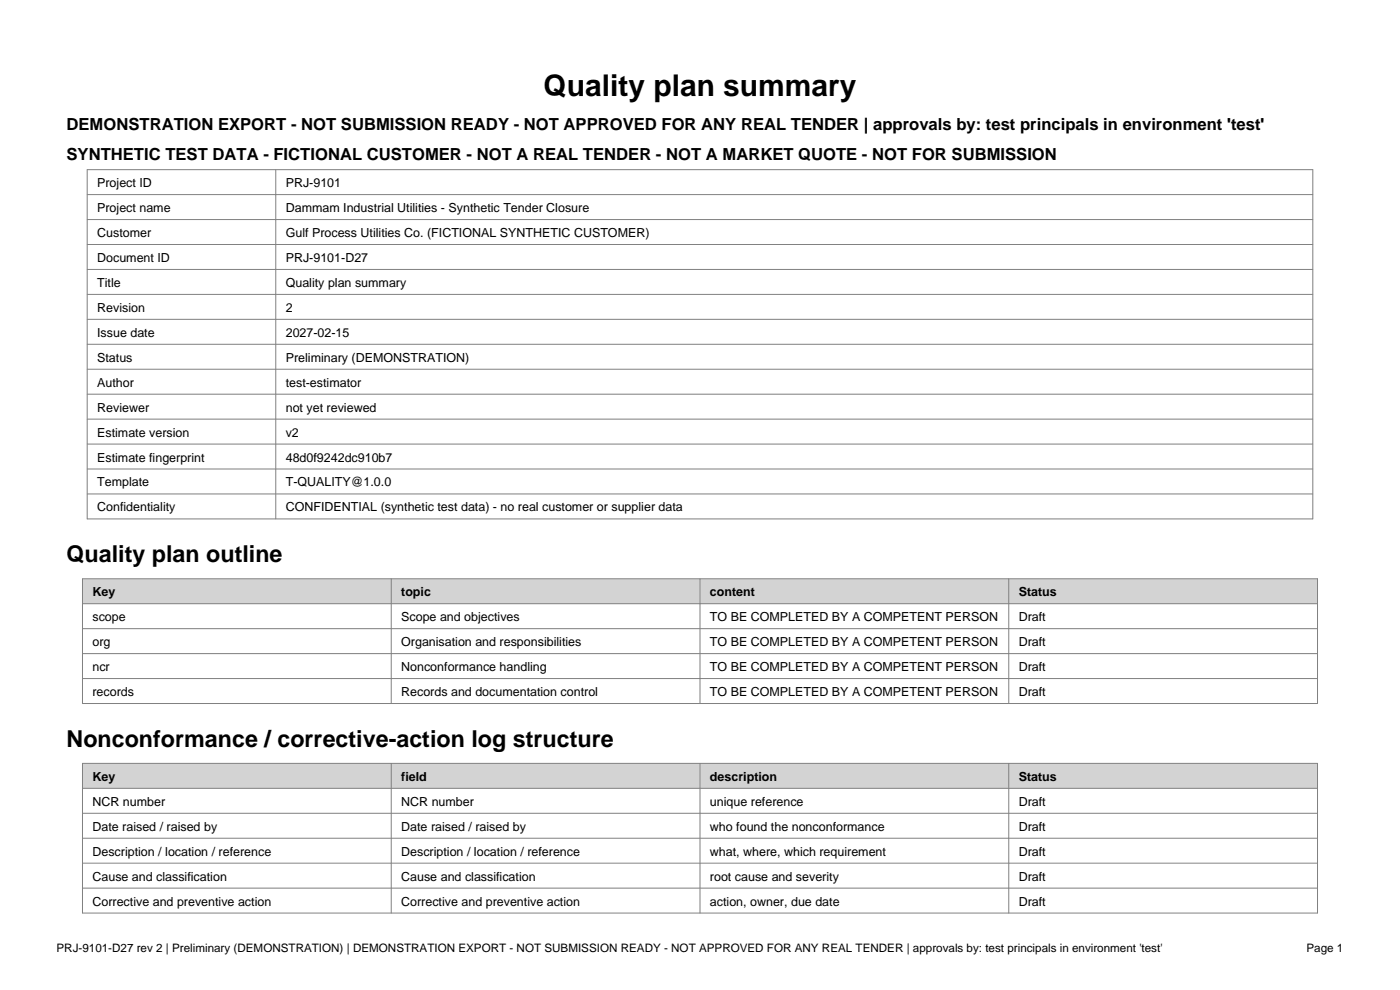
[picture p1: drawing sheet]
<svg xmlns="http://www.w3.org/2000/svg" width="297mm" height="210mm" viewBox="0 0 297 210" stroke-linecap="round" stroke-linejoin="round" font-family="sans-serif">
<defs><g id="words">
<text font-size="6.3" x="115.3" y="20.5">Quality plan summary</text>
<g font-size="4.9">
<text x="14.1" y="119.2">Quality plan outline</text>
<text x="14.1" y="158.4">Nonconformance / corrective-action log structure</text>
</g>
<g font-size="3.5">
<text x="14.1" y="27.5">DEMONSTRATION EXPORT - NOT SUBMISSION READY - NOT APPROVED FOR ANY REAL TENDER | approvals by: test principals in environment 'test'</text>
<text x="14.1" y="33.9">SYNTHETIC TEST DATA - FICTIONAL CUSTOMER - NOT A REAL TENDER - NOT A MARKET QUOTE - NOT FOR SUBMISSION</text>
</g>
<g font-size="2.6">
<text x="20.6" y="39.7">Project ID</text>
<text x="60.6" y="39.7">PRJ-9101</text>
<text x="20.6" y="45">Project name</text>
<text x="60.6" y="45">Dammam Industrial Utilities - Synthetic Tender Closure</text>
<text x="20.6" y="50.3">Customer</text>
<text x="60.6" y="50.3">Gulf Process Utilities Co. (FICTIONAL SYNTHETIC CUSTOMER)</text>
<text x="20.6" y="55.6">Document ID</text>
<text x="60.6" y="55.6">PRJ-9101-D27</text>
<text x="20.6" y="60.9">Title</text>
<text x="60.6" y="60.9">Quality plan summary</text>
<text x="20.6" y="66.2">Revision</text>
<text x="20.6" y="71.4">Issue date</text>
<text x="60.6" y="66.2">2</text>
<text x="60.6" y="71.4">2027-02-15</text>
<text x="20.6" y="76.7">Status</text>
<text x="60.6" y="76.7">Preliminary (DEMONSTRATION)</text>
<text x="20.6" y="82">Author</text>
<text x="60.6" y="82">test-estimator</text>
<text x="20.6" y="87.3">Reviewer</text>
<text x="60.6" y="87.3">not yet reviewed</text>
<text x="20.6" y="92.6">Estimate version</text>
<text x="60.6" y="92.6">v2</text>
<text x="20.6" y="97.9">Estimate fingerprint</text>
<text x="60.6" y="97.9">48d0f9242dc910b7</text>
<text x="20.6" y="103.2">Template</text>
<text x="60.6" y="103.2">T-QUALITY@1.0.0</text>
<text x="20.6" y="108.5">Confidentiality</text>
<text x="60.6" y="108.5">CONFIDENTIAL (synthetic test data) - no real customer or supplier data</text>
<text x="19.6" y="126.5">Key</text>
<text x="19.6" y="131.8">scope</text>
<text x="85.1" y="126.5">topic</text>
<text x="85.1" y="131.8">Scope and objectives</text>
<text x="150.6" y="126.5">content</text>
<text x="150.6" y="131.8">TO BE COMPLETED BY A COMPETENT PERSON</text>
<text x="216.1" y="126.5">Status</text>
<text x="216.1" y="131.8">Draft</text>
<text x="19.6" y="137.1">org</text>
<text x="85.1" y="137.1">Organisation and responsibilities</text>
<text x="150.6" y="137.1">TO BE COMPLETED BY A COMPETENT PERSON</text>
<text x="216.1" y="137.1">Draft</text>
<text x="19.6" y="142.4">ncr</text>
<text x="85.1" y="142.4">Nonconformance handling</text>
<text x="150.6" y="142.4">TO BE COMPLETED BY A COMPETENT PERSON</text>
<text x="216.1" y="142.4">Draft</text>
<text x="19.6" y="147.6">records</text>
<text x="85.1" y="147.6">Records and documentation control</text>
<text x="150.6" y="147.6">TO BE COMPLETED BY A COMPETENT PERSON</text>
<text x="216.1" y="147.6">Draft</text>
<text x="19.6" y="165.6">Key</text>
<text x="85.1" y="165.6">field</text>
<text x="150.6" y="165.6">description</text>
<text x="216.1" y="165.6">Status</text>
<text x="19.6" y="170.9">NCR number</text>
<text x="85.1" y="170.9">NCR number</text>
<text x="150.6" y="170.9">unique reference</text>
<text x="216.1" y="170.9">Draft</text>
<text x="19.6" y="176.2">Date raised / raised by</text>
<text x="85.1" y="176.2">Date raised / raised by</text>
<text x="150.6" y="176.2">who found the nonconformance</text>
<text x="216.1" y="176.2">Draft</text>
<text x="19.6" y="181.5">Description / location / reference</text>
<text x="85.1" y="181.5">Description / location / reference</text>
<text x="150.6" y="181.5">what, where, which requirement</text>
<text x="216.1" y="181.5">Draft</text>
<text x="19.6" y="186.8">Cause and classification</text>
<text x="85.1" y="186.8">Cause and classification</text>
<text x="150.6" y="186.8">root cause and severity</text>
<text x="216.1" y="186.8">Draft</text>
<text x="19.6" y="192.1">Corrective and preventive action</text>
<text x="85.1" y="192.1">Corrective and preventive action</text>
<text x="150.6" y="192.1">action, owner, due date</text>
<text x="216.1" y="192.1">Draft</text>
</g>
<g font-size="2.5">
<text x="12" y="202">PRJ-9101-D27 rev 2 | Preliminary (DEMONSTRATION) | DEMONSTRATION EXPORT - NOT SUBMISSION READY - NOT APPROVED FOR ANY REAL TENDER | approvals by: test principals in environment 'test'</text>
<text x="277.2" y="202">Page 1</text>
</g>
</g></defs>
<g fill="none" stroke="#808080" stroke-width=".21">
<path d="M18.5 36h260v74.1h-260zM58.5 36v74.1M18.5 41.3h260M18.5 46.6h260M18.5 51.9h260M18.5 57.2h260M18.5 62.4h260M18.5 67.7h260M18.5 73h260M18.5 78.3h260M18.5 83.6h260M18.5 88.9h260"/>
<path d="M18.5 94.2h260M18.5 99.5h260M18.5 104.8h260"/>
</g>
<path d="M17.5 122.8h262v5.3h-262z" fill-rule="evenodd" fill="#d3d3d3"/>
<path d="M17.5 122.8h262v26.4h-262zM17.5 128.1h262M17.5 133.4h262M17.5 138.6h262M83 122.8v26.4M148.5 122.8v26.4M214 122.8v26.4M17.5 143.9h262" fill="none" stroke="#808080" stroke-width=".21"/>
<path d="M17.5 161.9h262v5.3h-262z" fill-rule="evenodd" fill="#d3d3d3"/>
<path d="M17.5 161.9h262v31.8h-262zM17.5 167.2h262M17.5 172.5h262M17.5 177.8h262M83 161.9v31.8M148.5 161.9v31.8M214 161.9v31.8M17.5 183.1h262M17.5 188.4h262" fill="none" stroke="#808080" stroke-width=".21"/>
<use href="#words"/>
</svg>
